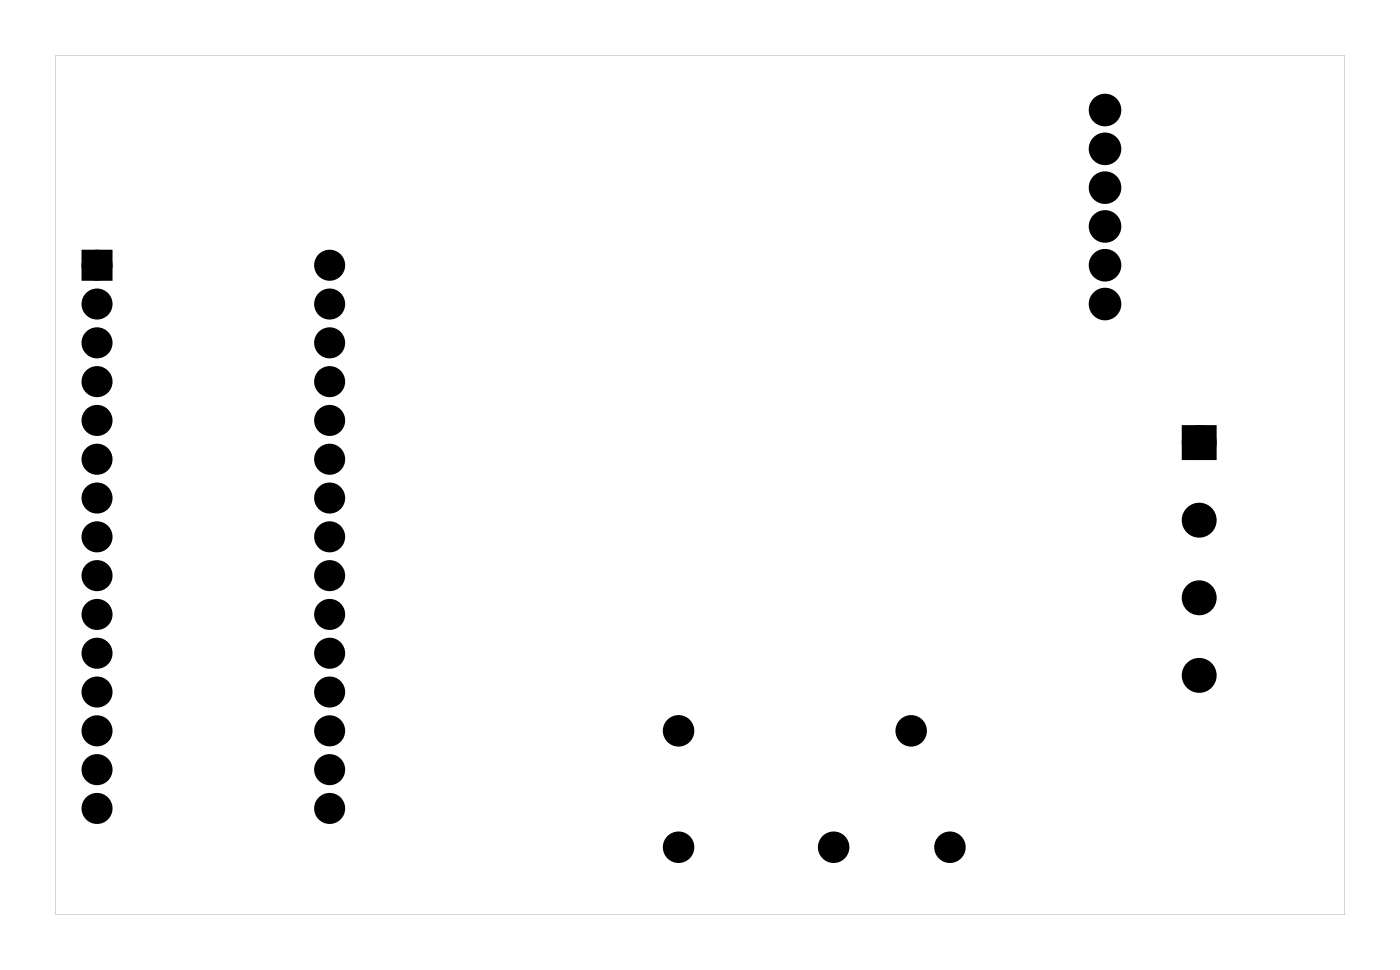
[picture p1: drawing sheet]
<svg xmlns="http://www.w3.org/2000/svg" width="92mm" height="63mm" viewBox="0 0 92 63" stroke-linecap="round" stroke-linejoin="round" font-family="sans-serif">
<g fill="#000">
<path d="M5.7 16.7h1.3v1.3h-1.3zM77.8 28.2h1.5v1.5h-1.5z"/>
<path d="M3.6 3.6h84.5v56.3h-84.5zM3.6 3.6v56.3h84.5v-56.3z"/>
</g>
<g fill="#000">
<circle cx="6.4" cy="17.4" r=".67"/>
<circle cx="6.4" cy="19.9" r=".67"/>
<circle cx="21.6" cy="17.4" r=".67"/>
<circle cx="21.6" cy="19.9" r=".67"/>
<circle cx="72.4" cy="9.7" r=".72"/>
<circle cx="72.4" cy="17.4" r=".72"/>
<circle cx="72.4" cy="7.2" r=".72"/>
<circle cx="72.4" cy="12.3" r=".72"/>
<circle cx="72.4" cy="14.8" r=".72"/>
<circle cx="72.4" cy="19.9" r=".72"/>
<circle cx="6.4" cy="22.4" r=".67"/>
<circle cx="6.4" cy="27.5" r=".67"/>
<circle cx="6.4" cy="32.6" r=".67"/>
<circle cx="6.4" cy="35.1" r=".67"/>
<circle cx="6.4" cy="25" r=".67"/>
<circle cx="6.4" cy="30.1" r=".67"/>
<circle cx="6.4" cy="37.7" r=".67"/>
<circle cx="21.6" cy="22.4" r=".67"/>
<circle cx="21.6" cy="27.5" r=".67"/>
<circle cx="21.6" cy="32.6" r=".67"/>
<circle cx="21.6" cy="35.1" r=".67"/>
<circle cx="21.6" cy="25" r=".67"/>
<circle cx="21.6" cy="30.1" r=".67"/>
<circle cx="21.6" cy="37.7" r=".67"/>
<circle cx="78.6" cy="29" r=".76"/>
<circle cx="78.6" cy="39.1" r=".76"/>
<circle cx="78.6" cy="34.1" r=".76"/>
<circle cx="6.4" cy="52.9" r=".67"/>
<circle cx="6.4" cy="42.8" r=".67"/>
<circle cx="6.4" cy="47.8" r=".67"/>
<circle cx="6.4" cy="45.3" r=".67"/>
<circle cx="6.4" cy="40.2" r=".67"/>
<circle cx="6.4" cy="50.4" r=".67"/>
<circle cx="21.6" cy="52.9" r=".67"/>
<circle cx="21.6" cy="42.8" r=".67"/>
<circle cx="21.6" cy="47.8" r=".67"/>
<circle cx="21.6" cy="45.3" r=".67"/>
<circle cx="21.6" cy="40.2" r=".67"/>
<circle cx="21.6" cy="50.4" r=".67"/>
<circle cx="44.5" cy="55.5" r=".78"/>
<circle cx="44.5" cy="47.8" r=".78"/>
<circle cx="54.6" cy="55.5" r=".78"/>
<circle cx="59.7" cy="47.8" r=".78"/>
<circle cx="62.2" cy="55.5" r=".78"/>
<circle cx="78.6" cy="44.2" r=".76"/>
</g>
<g fill="none" stroke="#000" stroke-width=".69" stroke-linecap="butt">
<path d="M5.7 16.7h1.3v1.3h-1.3z"/>
<circle cx="6.4" cy="17.4" r=".67"/>
<circle cx="6.4" cy="19.9" r=".67"/>
<circle cx="21.6" cy="17.4" r=".67"/>
<circle cx="21.6" cy="19.9" r=".67"/>
<circle cx="72.4" cy="12.3" r=".72"/>
<circle cx="72.4" cy="14.8" r=".72"/>
<circle cx="72.4" cy="17.4" r=".72"/>
<circle cx="72.4" cy="19.9" r=".72"/>
<circle cx="72.4" cy="7.2" r=".72"/>
<circle cx="72.4" cy="9.7" r=".72"/>
<circle cx="6.4" cy="37.7" r=".67"/>
<circle cx="6.4" cy="35.1" r=".67"/>
<circle cx="6.4" cy="30.1" r=".67"/>
<circle cx="6.4" cy="25" r=".67"/>
<circle cx="6.4" cy="27.5" r=".67"/>
<circle cx="6.4" cy="32.6" r=".67"/>
<circle cx="6.4" cy="22.4" r=".67"/>
<circle cx="21.6" cy="37.7" r=".67"/>
<circle cx="21.6" cy="35.1" r=".67"/>
<circle cx="21.6" cy="27.5" r=".67"/>
<circle cx="21.6" cy="30.1" r=".67"/>
<circle cx="21.6" cy="25" r=".67"/>
<circle cx="21.6" cy="32.6" r=".67"/>
<circle cx="21.6" cy="22.4" r=".67"/>
<circle cx="6.4" cy="40.2" r=".67"/>
<circle cx="6.4" cy="47.8" r=".67"/>
<circle cx="6.4" cy="42.8" r=".67"/>
<circle cx="6.4" cy="45.3" r=".67"/>
<circle cx="6.4" cy="50.4" r=".67"/>
<circle cx="6.4" cy="52.9" r=".67"/>
<circle cx="21.6" cy="40.2" r=".67"/>
<circle cx="21.6" cy="45.3" r=".67"/>
<circle cx="21.6" cy="47.8" r=".67"/>
<circle cx="21.6" cy="50.4" r=".67"/>
<circle cx="21.6" cy="42.8" r=".67"/>
<circle cx="21.6" cy="52.9" r=".67"/>
</g>
<g fill="none" stroke="#000" stroke-width=".51">
<circle cx="44.5" cy="55.5" r=".78"/>
<circle cx="44.5" cy="47.8" r=".78"/>
<circle cx="54.6" cy="55.5" r=".78"/>
<circle cx="59.7" cy="47.8" r=".78"/>
<circle cx="62.2" cy="55.5" r=".78"/>
</g>
<g fill="none" stroke="#000" stroke-width=".76" stroke-linecap="butt">
<path d="M77.8 28.2h1.5v1.5h-1.5z"/>
<circle cx="78.6" cy="34.1" r=".76"/>
<circle cx="78.6" cy="39.1" r=".76"/>
<circle cx="78.6" cy="29" r=".76"/>
<circle cx="78.6" cy="44.2" r=".76"/>
</g>
</svg>
